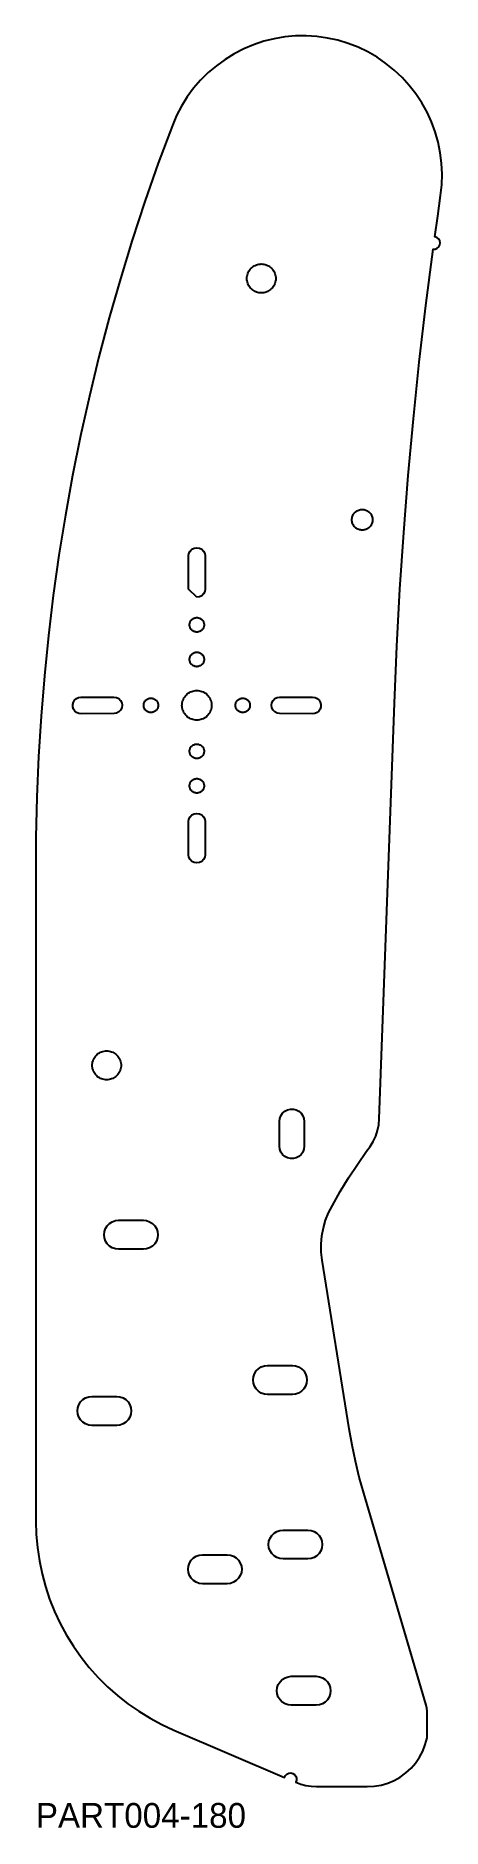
# Model space of a CAD drawing. Header units: millimetres. Extents: x 0 to 7985, y -20 to 1906.
# Drawn here: x 3716 to 3913, y -20 to 848 of the extents above; entities that cross this region are included whole.
import ezdxf

# ---------------------------------------------------------------- set-up
doc = ezdxf.new("R2010")
doc.units = ezdxf.units.MM
doc.layers.add('LABEL', color=7, linetype='Continuous')
doc.layers.add('PART004-180', color=7, linetype='Continuous')

msp = doc.modelspace()

# ---------------------------------------------------------------- texts
at = {"layer": 'LABEL'}
msp.add_text('PART004-180', height=12, dxfattribs=at).set_placement((3716.4487, -20))

# ---------------------------------------------------------------- linework, layer by layer
at = {"layer": 'PART004-180'}
for points in [[(3905.7495, 36.5482), (3905.6472, 37.9752), (3905.3422, 39.373), (3875.1021, 142.0638), (3872.9689, 149.7592), (3871.0826, 157.5188), (3869.4451, 165.3346), (3868.0581, 173.1988), (3854.9928, 254.8815), (3854.5639, 258.7806), (3854.519, 262.7029), (3854.8585, 266.6108), (3855.5791, 270.4667), (3856.674, 274.2334), (3858.1325, 277.8748), (3859.9406, 281.3558), (3863.7293, 288.1343), (3867.7555, 294.7744), (3872.0142, 301.2679), (3876.5, 307.6066), (3878.2393, 309.8714), (3879.7135, 312.317), (3880.9038, 314.9127), (3881.7952, 317.6256), (3882.3765, 320.4214), (3882.6403, 323.2648), (3889.9481, 524.6799), (3891.1162, 552.2386), (3892.6201, 579.7809), (3894.4596, 607.303), (3896.6344, 634.8005), (3899.1442, 662.2695), (3901.9885, 689.7059), (3905.1671, 717.1055), (3908.6793, 744.4644), (3909.72, 744.5061), (3910.6836, 744.901), (3911.4542, 745.6016), (3911.9388, 746.5234), (3912.0791, 747.5554), (3911.8581, 748.5731), (3911.3025, 749.454), (3910.4792, 750.0918), (3909.4875, 750.4097), (3910.8902, 760.4611), (3912.3381, 770.506), (3912.8919, 775.6643), (3913.0479, 780.8499), (3912.8052, 786.0322), (3912.1652, 791.1806), (3911.1317, 796.2645), (3909.7108, 801.2541), (3907.9108, 806.1199), (3905.7425, 810.833), (3903.2186, 815.3656), (3900.3541, 819.691), (3897.1658, 823.7837), (3893.6726, 827.6194), (3889.8951, 831.1755), (3885.8557, 834.4309), (3881.5781, 837.3665), (3877.0878, 839.965), (3872.4111, 842.2108), (3867.5758, 844.0909), (3862.6104, 845.594), (3857.5442, 846.7114), (3852.4071, 847.4363), (3847.2295, 847.7646), (3842.0421, 847.6943), (3836.8753, 847.2257), (3831.7598, 846.3618), (3826.7257, 845.1075), (3821.8029, 843.4702), (3817.0203, 841.4598), (3812.4063, 839.0879), (3807.988, 836.3687), (3803.7916, 833.3182), (3799.842, 829.9544), (3796.1623, 826.2972), (3792.7744, 822.3682), (3789.6982, 818.1906), (3786.952, 813.7891), (3784.5519, 809.1897), (3782.5122, 804.4196), (3775.6803, 786.0368), (3769.2102, 767.5237), (3763.1044, 748.8872), (3757.3653, 730.1345), (3751.995, 711.273), (3746.9956, 692.3097), (3742.369, 673.2521), (3738.1171, 654.1073), (3734.2414, 634.8829), (3730.7434, 615.5862), (3727.6246, 596.2246), (3724.886, 576.8055), (3722.5287, 557.3365), (3720.5538, 537.825), (3718.9618, 518.2785), (3717.7534, 498.7046), (3716.9291, 479.1107), (3716.4892, 459.5045), (3716.4487, 128.4667), (3716.6358, 122.0548), (3717.1962, 115.6647), (3718.1282, 109.3181), (3719.4286, 103.0366), (3721.0929, 96.8416), (3723.1155, 90.7542), (3725.4894, 84.795), (3728.2067, 78.9843), (3731.2581, 73.3419), (3734.6332, 67.8869), (3738.3206, 62.638), (3742.3076, 57.6129), (3746.5807, 52.8287), (3751.1255, 48.3018), (3755.9264, 44.0475), (3760.9671, 40.0803), (3766.2306, 36.4136), (3771.6988, 33.06), (3777.3531, 30.0309), (3783.1745, 27.3364), (3836.7547, 4.4091), (3837.198, 5.3151), (3837.9164, 6.023), (3838.8288, 6.4528), (3839.8321, 6.5559), (3840.8129, 6.3207), (3841.6603, 5.7738), (3842.2785, 4.9769), (3842.5977, 4.0201), (3842.5818, 3.0117), (3842.2326, 2.0655), (3844.6276, 1.169), (3847.1016, 0.5218), (3849.6288, 0.1308), (3852.1827, 0), (3876.8286, 0), (3880.1922, 0.1616), (3883.5148, 0.7094), (3886.7521, 1.6362), (3889.8613, 2.9296), (3892.8008, 4.5724), (3895.5315, 6.5428), (3898.0172, 8.8146), (3900.2248, 11.3574), (3902.1248, 14.1376), (3903.6921, 17.1181), (3904.9057, 20.2592), (3905.7495, 23.5192)], [(3832.5236, 729.6754), (3832.4439, 729.07), (3832.3118, 728.4738), (3832.1281, 727.8914), (3831.8944, 727.3272), (3831.6125, 726.7855), (3831.2843, 726.2705), (3830.9126, 725.786), (3830.5, 725.3358), (3830.0498, 724.9232), (3829.5653, 724.5515), (3829.0503, 724.2233), (3828.5086, 723.9414), (3827.9444, 723.7077), (3827.362, 723.524), (3826.7658, 723.3919), (3826.1604, 723.3122), (3825.5503, 723.2855), (3824.9402, 723.3122), (3824.3347, 723.3919), (3823.7385, 723.524), (3823.1561, 723.7077), (3822.592, 723.9414), (3822.0503, 724.2233), (3821.5352, 724.5515), (3821.0508, 724.9232), (3820.6005, 725.3358), (3820.188, 725.786), (3819.8162, 726.2705), (3819.4881, 726.7855), (3819.2061, 727.3272), (3818.9724, 727.8914), (3818.7888, 728.4738), (3818.6566, 729.07), (3818.5769, 729.6754), (3818.5503, 730.2855), (3818.5769, 730.8956), (3818.6566, 731.5011), (3818.7888, 732.0972), (3818.9724, 732.6797), (3819.2061, 733.2438), (3819.4881, 733.7855), (3819.8162, 734.3006), (3820.188, 734.785), (3820.6005, 735.2353), (3821.0508, 735.6478), (3821.5352, 736.0196), (3822.0503, 736.3477), (3822.592, 736.6297), (3823.1561, 736.8634), (3823.7385, 737.047), (3824.3347, 737.1792), (3824.9402, 737.2589), (3825.5503, 737.2855), (3826.1604, 737.2589), (3826.7658, 737.1792), (3827.362, 737.047), (3827.9444, 736.8634), (3828.5086, 736.6297), (3829.0503, 736.3477), (3829.5653, 736.0196), (3830.0498, 735.6478), (3830.5, 735.2353), (3830.9126, 734.785), (3831.2843, 734.3006), (3831.6125, 733.7855), (3831.8944, 733.2438), (3832.1281, 732.6797), (3832.3118, 732.0972), (3832.4439, 731.5011), (3832.5236, 730.8956), (3832.5503, 730.2855)], [(3879.3532, 612.9574), (3879.2963, 612.5249), (3879.2019, 612.0991), (3879.0707, 611.683), (3878.9038, 611.2801), (3878.7024, 610.8932), (3878.468, 610.5253), (3878.2024, 610.1792), (3877.9078, 609.8576), (3877.5862, 609.5629), (3877.2401, 609.2974), (3876.8722, 609.063), (3876.4853, 608.8616), (3876.0823, 608.6947), (3875.6663, 608.5635), (3875.2405, 608.4691), (3874.808, 608.4122), (3874.3722, 608.3932), (3873.9364, 608.4122), (3873.504, 608.4691), (3873.0781, 608.5635), (3872.6621, 608.6947), (3872.2591, 608.8616), (3871.8722, 609.063), (3871.5043, 609.2974), (3871.1583, 609.5629), (3870.8367, 609.8576), (3870.542, 610.1792), (3870.2765, 610.5253), (3870.0421, 610.8932), (3869.8407, 611.2801), (3869.6738, 611.683), (3869.5426, 612.0991), (3869.4482, 612.5249), (3869.3913, 612.9574), (3869.3722, 613.3932), (3869.3913, 613.8289), (3869.4482, 614.2614), (3869.5426, 614.6872), (3869.6738, 615.1033), (3869.8407, 615.5062), (3870.0421, 615.8932), (3870.2765, 616.261), (3870.542, 616.6071), (3870.8367, 616.9287), (3871.1583, 617.2234), (3871.5043, 617.4889), (3871.8722, 617.7233), (3872.2591, 617.9247), (3872.6621, 618.0916), (3873.0781, 618.2228), (3873.504, 618.3172), (3873.9364, 618.3741), (3874.3722, 618.3932), (3874.808, 618.3741), (3875.2405, 618.3172), (3875.6663, 618.2228), (3876.0823, 618.0916), (3876.4853, 617.9247), (3876.8722, 617.7233), (3877.2401, 617.4889), (3877.5862, 617.2234), (3877.9078, 616.9287), (3878.2024, 616.6071), (3878.468, 616.261), (3878.7024, 615.8932), (3878.9038, 615.5062), (3879.0707, 615.1033), (3879.2019, 614.6872), (3879.2963, 614.2614), (3879.3532, 613.8289), (3879.3722, 613.3932)], [(3794.3409, 575.8826), (3790.3409, 579.8826), (3790.3409, 595.8826), (3790.5367, 597.1187), (3791.1048, 598.2338), (3791.9898, 599.1187), (3793.1048, 599.6869), (3794.3409, 599.8826), (3795.577, 599.6869), (3796.692, 599.1187), (3797.577, 598.2338), (3798.1451, 597.1187), (3798.3409, 595.8826), (3798.3409, 579.8826), (3798.1451, 578.6466), (3797.577, 577.5315), (3796.692, 576.6466), (3795.577, 576.0784)], [(3797.8276, 562.2416), (3797.7877, 561.9389), (3797.7216, 561.6408), (3797.6298, 561.3496), (3797.513, 561.0675), (3797.372, 560.7967), (3797.2079, 560.5392), (3797.0221, 560.2969), (3796.8158, 560.0718), (3796.5907, 559.8655), (3796.3484, 559.6796), (3796.0909, 559.5156), (3795.8201, 559.3746), (3795.538, 559.2578), (3795.2468, 559.1659), (3794.9487, 559.0999), (3794.6459, 559.06), (3794.3409, 559.0467), (3794.0359, 559.06), (3793.7331, 559.0999), (3793.435, 559.1659), (3793.1438, 559.2578), (3792.8617, 559.3746), (3792.5909, 559.5156), (3792.3334, 559.6796), (3792.0911, 559.8655), (3791.866, 560.0718), (3791.6597, 560.2969), (3791.4739, 560.5392), (3791.3098, 560.7967), (3791.1688, 561.0675), (3791.052, 561.3496), (3790.9602, 561.6408), (3790.8941, 561.9389), (3790.8542, 562.2416), (3790.8409, 562.5467), (3790.8542, 562.8517), (3790.8941, 563.1545), (3790.9602, 563.4525), (3791.052, 563.7438), (3791.1688, 564.0258), (3791.3098, 564.2967), (3791.4739, 564.5542), (3791.6597, 564.7964), (3791.866, 565.0216), (3792.0911, 565.2278), (3792.3334, 565.4137), (3792.5909, 565.5778), (3792.8617, 565.7188), (3793.1438, 565.8356), (3793.435, 565.9274), (3793.7331, 565.9935), (3794.0359, 566.0334), (3794.3409, 566.0467), (3794.6459, 566.0334), (3794.9487, 565.9935), (3795.2468, 565.9274), (3795.538, 565.8356), (3795.8201, 565.7188), (3796.0909, 565.5778), (3796.3484, 565.4137), (3796.5907, 565.2278), (3796.8158, 565.0216), (3797.0221, 564.7964), (3797.2079, 564.5542), (3797.372, 564.2967), (3797.513, 564.0258), (3797.6298, 563.7438), (3797.7216, 563.4525), (3797.7877, 563.1545), (3797.8276, 562.8517), (3797.8409, 562.5467)], [(3797.8276, 545.4776), (3797.7877, 545.1749), (3797.7216, 544.8768), (3797.6298, 544.5856), (3797.513, 544.3035), (3797.372, 544.0327), (3797.2079, 543.7752), (3797.0221, 543.5329), (3796.8158, 543.3078), (3796.5907, 543.1015), (3796.3484, 542.9156), (3796.0909, 542.7516), (3795.8201, 542.6106), (3795.538, 542.4938), (3795.2468, 542.4019), (3794.9487, 542.3359), (3794.6459, 542.296), (3794.3409, 542.2827), (3794.0359, 542.296), (3793.7331, 542.3359), (3793.435, 542.4019), (3793.1438, 542.4938), (3792.8617, 542.6106), (3792.5909, 542.7516), (3792.3334, 542.9156), (3792.0911, 543.1015), (3791.866, 543.3078), (3791.6597, 543.5329), (3791.4739, 543.7752), (3791.3098, 544.0327), (3791.1688, 544.3035), (3791.052, 544.5856), (3790.9602, 544.8768), (3790.8941, 545.1749), (3790.8542, 545.4776), (3790.8409, 545.7827), (3790.8542, 546.0877), (3790.8941, 546.3905), (3790.9602, 546.6885), (3791.052, 546.9798), (3791.1688, 547.2618), (3791.3098, 547.5327), (3791.4739, 547.7902), (3791.6597, 548.0324), (3791.866, 548.2576), (3792.0911, 548.4638), (3792.3334, 548.6497), (3792.5909, 548.8138), (3792.8617, 548.9548), (3793.1438, 549.0716), (3793.435, 549.1634), (3793.7331, 549.2295), (3794.0359, 549.2694), (3794.3409, 549.2827), (3794.6459, 549.2694), (3794.9487, 549.2295), (3795.2468, 549.1634), (3795.538, 549.0716), (3795.8201, 548.9548), (3796.0909, 548.8138), (3796.3484, 548.6497), (3796.5907, 548.4638), (3796.8158, 548.2576), (3797.0221, 548.0324), (3797.2079, 547.7902), (3797.372, 547.5327), (3797.513, 547.2618), (3797.6298, 546.9798), (3797.7216, 546.6885), (3797.7877, 546.3905), (3797.8276, 546.0877), (3797.8409, 545.7827)], [(3801.4919, 522.9321), (3801.4102, 522.3112), (3801.2746, 521.6998), (3801.0863, 521.1026), (3800.8467, 520.524), (3800.5575, 519.9685), (3800.221, 519.4404), (3799.8398, 518.9435), (3799.4167, 518.4818), (3798.955, 518.0588), (3798.4582, 517.6776), (3797.9301, 517.3411), (3797.3746, 517.0519), (3796.796, 516.8123), (3796.1988, 516.624), (3795.5874, 516.4884), (3794.9665, 516.4067), (3794.3409, 516.3794), (3793.7153, 516.4067), (3793.0944, 516.4884), (3792.483, 516.624), (3791.8858, 516.8123), (3791.3072, 517.0519), (3790.7517, 517.3411), (3790.2236, 517.6776), (3789.7268, 518.0588), (3789.2651, 518.4818), (3788.842, 518.9435), (3788.4608, 519.4404), (3788.1243, 519.9685), (3787.8351, 520.524), (3787.5955, 521.1026), (3787.4072, 521.6998), (3787.2716, 522.3112), (3787.1899, 522.9321), (3787.1626, 523.5577), (3787.1899, 524.1833), (3787.2716, 524.8042), (3787.4072, 525.4156), (3787.5955, 526.0128), (3787.8351, 526.5914), (3788.1243, 527.1468), (3788.4608, 527.675), (3788.842, 528.1718), (3789.2651, 528.6335), (3789.7268, 529.0566), (3790.2236, 529.4378), (3790.7517, 529.7743), (3791.3072, 530.0634), (3791.8858, 530.3031), (3792.483, 530.4914), (3793.0944, 530.6269), (3793.7153, 530.7087), (3794.3409, 530.736), (3794.9665, 530.7087), (3795.5874, 530.6269), (3796.1988, 530.4914), (3796.796, 530.3031), (3797.3746, 530.0634), (3797.9301, 529.7743), (3798.4582, 529.4378), (3798.955, 529.0566), (3799.4167, 528.6335), (3799.8398, 528.1718), (3800.221, 527.675), (3800.5575, 527.1468), (3800.8467, 526.5914), (3801.0863, 526.0128), (3801.2746, 525.4156), (3801.4102, 524.8042), (3801.4919, 524.1833), (3801.5192, 523.5577)], [(3738.3409, 519.3993), (3737.1865, 519.5541), (3736.1229, 520.0289), (3735.2368, 520.7848), (3734.6004, 521.7604), (3734.2657, 522.876), (3734.2599, 524.0407), (3734.5835, 525.1596), (3735.2101, 526.1415), (3736.0887, 526.9062), (3737.1475, 527.3915), (3738.3003, 527.5578), (3754.2209, 527.5578), (3755.4532, 527.3632), (3756.5657, 526.7985), (3757.45, 525.9185), (3758.0203, 524.8089), (3758.221, 523.5776), (3758.0325, 522.3443), (3757.4734, 521.2291), (3756.5978, 520.3404), (3755.491, 519.7646), (3754.2607, 519.5578)], [(3775.6026, 523.2526), (3775.5627, 522.9499), (3775.4966, 522.6518), (3775.4048, 522.3606), (3775.288, 522.0785), (3775.147, 521.8077), (3774.9829, 521.5502), (3774.7971, 521.3079), (3774.5908, 521.0828), (3774.3657, 520.8765), (3774.1234, 520.6906), (3773.8659, 520.5266), (3773.5951, 520.3856), (3773.313, 520.2688), (3773.0218, 520.1769), (3772.7237, 520.1109), (3772.4209, 520.071), (3772.1159, 520.0577), (3771.8109, 520.071), (3771.5081, 520.1109), (3771.21, 520.1769), (3770.9188, 520.2688), (3770.6367, 520.3856), (3770.3659, 520.5266), (3770.1084, 520.6906), (3769.8661, 520.8765), (3769.641, 521.0828), (3769.4347, 521.3079), (3769.2489, 521.5502), (3769.0848, 521.8077), (3768.9438, 522.0785), (3768.827, 522.3606), (3768.7352, 522.6518), (3768.6691, 522.9499), (3768.6292, 523.2526), (3768.6159, 523.5577), (3768.6292, 523.8627), (3768.6691, 524.1655), (3768.7352, 524.4635), (3768.827, 524.7548), (3768.9438, 525.0368), (3769.0848, 525.3077), (3769.2489, 525.5652), (3769.4347, 525.8074), (3769.641, 526.0326), (3769.8661, 526.2388), (3770.1084, 526.4247), (3770.3659, 526.5888), (3770.6367, 526.7298), (3770.9188, 526.8466), (3771.21, 526.9384), (3771.5081, 527.0045), (3771.8109, 527.0444), (3772.1159, 527.0577), (3772.4209, 527.0444), (3772.7237, 527.0045), (3773.0218, 526.9384), (3773.313, 526.8466), (3773.5951, 526.7298), (3773.8659, 526.5888), (3774.1234, 526.4247), (3774.3657, 526.2388), (3774.5908, 526.0326), (3774.7971, 525.8074), (3774.9829, 525.5652), (3775.147, 525.3077), (3775.288, 525.0368), (3775.4048, 524.7548), (3775.4966, 524.4635), (3775.5627, 524.1655), (3775.6026, 523.8627), (3775.6159, 523.5577)], [(3820.0526, 523.2526), (3820.0127, 522.9499), (3819.9466, 522.6518), (3819.8548, 522.3606), (3819.738, 522.0785), (3819.597, 521.8077), (3819.4329, 521.5502), (3819.2471, 521.3079), (3819.0408, 521.0828), (3818.8157, 520.8765), (3818.5734, 520.6906), (3818.3159, 520.5266), (3818.0451, 520.3856), (3817.763, 520.2688), (3817.4718, 520.1769), (3817.1737, 520.1109), (3816.8709, 520.071), (3816.5659, 520.0577), (3816.2609, 520.071), (3815.9581, 520.1109), (3815.66, 520.1769), (3815.3688, 520.2688), (3815.0867, 520.3856), (3814.8159, 520.5266), (3814.5584, 520.6906), (3814.3161, 520.8765), (3814.091, 521.0828), (3813.8847, 521.3079), (3813.6989, 521.5502), (3813.5348, 521.8077), (3813.3938, 522.0785), (3813.277, 522.3606), (3813.1852, 522.6518), (3813.1191, 522.9499), (3813.0792, 523.2526), (3813.0659, 523.5577), (3813.0792, 523.8627), (3813.1191, 524.1655), (3813.1852, 524.4635), (3813.277, 524.7548), (3813.3938, 525.0368), (3813.5348, 525.3077), (3813.6989, 525.5652), (3813.8847, 525.8074), (3814.091, 526.0326), (3814.3161, 526.2388), (3814.5584, 526.4247), (3814.8159, 526.5888), (3815.0867, 526.7298), (3815.3688, 526.8466), (3815.66, 526.9384), (3815.9581, 527.0045), (3816.2609, 527.0444), (3816.5659, 527.0577), (3816.8709, 527.0444), (3817.1737, 527.0045), (3817.4718, 526.9384), (3817.763, 526.8466), (3818.0451, 526.7298), (3818.3159, 526.5888), (3818.5734, 526.4247), (3818.8157, 526.2388), (3819.0408, 526.0326), (3819.2471, 525.8074), (3819.4329, 525.5652), (3819.597, 525.3077), (3819.738, 525.0368), (3819.8548, 524.7548), (3819.9466, 524.4635), (3820.0127, 524.1655), (3820.0526, 523.8627), (3820.0659, 523.5577)], [(3834.4211, 519.5578), (3833.1908, 519.7646), (3832.084, 520.3404), (3831.2084, 521.2291), (3830.6493, 522.3443), (3830.4608, 523.5776), (3830.6615, 524.8089), (3831.2318, 525.9185), (3832.1161, 526.7985), (3833.2286, 527.3632), (3834.4609, 527.5578), (3850.3815, 527.5578), (3851.5343, 527.3915), (3852.5931, 526.9062), (3853.4717, 526.1415), (3854.0983, 525.1596), (3854.4219, 524.0407), (3854.4161, 522.876), (3854.0814, 521.7604), (3853.445, 520.7848), (3852.5589, 520.0289), (3851.4953, 519.5541), (3850.3409, 519.3993)], [(3797.8276, 501.0276), (3797.7877, 500.7249), (3797.7216, 500.4268), (3797.6298, 500.1356), (3797.513, 499.8535), (3797.372, 499.5827), (3797.2079, 499.3252), (3797.0221, 499.0829), (3796.8158, 498.8578), (3796.5907, 498.6515), (3796.3484, 498.4656), (3796.0909, 498.3016), (3795.8201, 498.1606), (3795.538, 498.0438), (3795.2468, 497.9519), (3794.9487, 497.8859), (3794.6459, 497.846), (3794.3409, 497.8327), (3794.0359, 497.846), (3793.7331, 497.8859), (3793.435, 497.9519), (3793.1438, 498.0438), (3792.8617, 498.1606), (3792.5909, 498.3016), (3792.3334, 498.4656), (3792.0911, 498.6515), (3791.866, 498.8578), (3791.6597, 499.0829), (3791.4739, 499.3252), (3791.3098, 499.5827), (3791.1688, 499.8535), (3791.052, 500.1356), (3790.9602, 500.4268), (3790.8941, 500.7249), (3790.8542, 501.0276), (3790.8409, 501.3327), (3790.8542, 501.6377), (3790.8941, 501.9405), (3790.9602, 502.2385), (3791.052, 502.5298), (3791.1688, 502.8118), (3791.3098, 503.0827), (3791.4739, 503.3402), (3791.6597, 503.5824), (3791.866, 503.8076), (3792.0911, 504.0138), (3792.3334, 504.1997), (3792.5909, 504.3638), (3792.8617, 504.5048), (3793.1438, 504.6216), (3793.435, 504.7134), (3793.7331, 504.7795), (3794.0359, 504.8194), (3794.3409, 504.8327), (3794.6459, 504.8194), (3794.9487, 504.7795), (3795.2468, 504.7134), (3795.538, 504.6216), (3795.8201, 504.5048), (3796.0909, 504.3638), (3796.3484, 504.1997), (3796.5907, 504.0138), (3796.8158, 503.8076), (3797.0221, 503.5824), (3797.2079, 503.3402), (3797.372, 503.0827), (3797.513, 502.8118), (3797.6298, 502.5298), (3797.7216, 502.2385), (3797.7877, 501.9405), (3797.8276, 501.6377), (3797.8409, 501.3327)], [(3797.8276, 484.2636), (3797.7877, 483.9609), (3797.7216, 483.6628), (3797.6298, 483.3716), (3797.513, 483.0895), (3797.372, 482.8187), (3797.2079, 482.5612), (3797.0221, 482.3189), (3796.8158, 482.0938), (3796.5907, 481.8875), (3796.3484, 481.7016), (3796.0909, 481.5376), (3795.8201, 481.3966), (3795.538, 481.2798), (3795.2468, 481.1879), (3794.9487, 481.1219), (3794.6459, 481.082), (3794.3409, 481.0687), (3794.0359, 481.082), (3793.7331, 481.1219), (3793.435, 481.1879), (3793.1438, 481.2798), (3792.8617, 481.3966), (3792.5909, 481.5376), (3792.3334, 481.7016), (3792.0911, 481.8875), (3791.866, 482.0938), (3791.6597, 482.3189), (3791.4739, 482.5612), (3791.3098, 482.8187), (3791.1688, 483.0895), (3791.052, 483.3716), (3790.9602, 483.6628), (3790.8941, 483.9609), (3790.8542, 484.2636), (3790.8409, 484.5687), (3790.8542, 484.8737), (3790.8941, 485.1765), (3790.9602, 485.4745), (3791.052, 485.7658), (3791.1688, 486.0478), (3791.3098, 486.3187), (3791.4739, 486.5762), (3791.6597, 486.8184), (3791.866, 487.0436), (3792.0911, 487.2498), (3792.3334, 487.4357), (3792.5909, 487.5998), (3792.8617, 487.7408), (3793.1438, 487.8576), (3793.435, 487.9494), (3793.7331, 488.0155), (3794.0359, 488.0554), (3794.3409, 488.0687), (3794.6459, 488.0554), (3794.9487, 488.0155), (3795.2468, 487.9494), (3795.538, 487.8576), (3795.8201, 487.7408), (3796.0909, 487.5998), (3796.3484, 487.4357), (3796.5907, 487.2498), (3796.8158, 487.0436), (3797.0221, 486.8184), (3797.2079, 486.5762), (3797.372, 486.3187), (3797.513, 486.0478), (3797.6298, 485.7658), (3797.7216, 485.4745), (3797.7877, 485.1765), (3797.8276, 484.8737), (3797.8409, 484.5687)], [(3798.3409, 451.2327), (3798.1451, 449.9967), (3797.577, 448.8816), (3796.692, 447.9967), (3795.577, 447.4285), (3794.3409, 447.2327), (3793.1048, 447.4285), (3791.9898, 447.9967), (3791.1048, 448.8816), (3790.5367, 449.9967), (3790.3409, 451.2327), (3790.3409, 467.2327), (3790.5367, 468.4688), (3791.1048, 469.5839), (3791.9898, 470.4688), (3793.1048, 471.0369), (3794.3409, 471.2327), (3795.577, 471.0369), (3796.692, 470.4688), (3797.577, 469.5839), (3798.1451, 468.4688), (3798.3409, 467.2327)], [(3757.6494, 348.6208), (3757.5697, 348.0154), (3757.4375, 347.4192), (3757.2539, 346.8368), (3757.0202, 346.2726), (3756.7382, 345.7309), (3756.4101, 345.2159), (3756.0384, 344.7314), (3755.6258, 344.2811), (3755.1756, 343.8686), (3754.6911, 343.4968), (3754.1761, 343.1687), (3753.6344, 342.8867), (3753.0702, 342.653), (3752.4878, 342.4694), (3751.8916, 342.3372), (3751.2862, 342.2575), (3750.6761, 342.2309), (3750.066, 342.2575), (3749.4605, 342.3372), (3748.8643, 342.4694), (3748.2819, 342.653), (3747.7177, 342.8867), (3747.1761, 343.1687), (3746.661, 343.4968), (3746.1765, 343.8686), (3745.7263, 344.2811), (3745.3137, 344.7314), (3744.942, 345.2159), (3744.6139, 345.7309), (3744.3319, 346.2726), (3744.0982, 346.8368), (3743.9146, 347.4192), (3743.7824, 348.0154), (3743.7027, 348.6208), (3743.6761, 349.2309), (3743.7027, 349.841), (3743.7824, 350.4464), (3743.9146, 351.0426), (3744.0982, 351.625), (3744.3319, 352.1892), (3744.6139, 352.7309), (3744.942, 353.2459), (3745.3137, 353.7304), (3745.7263, 354.1806), (3746.1765, 354.5932), (3746.661, 354.965), (3747.1761, 355.2931), (3747.7177, 355.5751), (3748.2819, 355.8087), (3748.8643, 355.9924), (3749.4605, 356.1246), (3750.066, 356.2043), (3750.6761, 356.2309), (3751.2862, 356.2043), (3751.8916, 356.1246), (3752.4878, 355.9924), (3753.0702, 355.8087), (3753.6344, 355.5751), (3754.1761, 355.2931), (3754.6911, 354.965), (3755.1756, 354.5932), (3755.6258, 354.1806), (3756.0384, 353.7304), (3756.4101, 353.2459), (3756.7382, 352.7309), (3757.0202, 352.1892), (3757.2539, 351.625), (3757.4375, 351.0426), (3757.5697, 350.4464), (3757.6494, 349.841), (3757.6761, 349.2309)], [(3846.336, 310.0455), (3846.1616, 308.6096), (3845.6487, 307.2571), (3844.827, 306.0667), (3843.7444, 305.1076), (3842.4636, 304.4354), (3841.0592, 304.0892), (3839.6128, 304.0892), (3838.2084, 304.4354), (3836.9276, 305.1076), (3835.8449, 306.0667), (3835.0232, 307.2571), (3834.5103, 308.6096), (3834.336, 310.0455), (3834.336, 322.0455), (3834.5103, 323.4813), (3835.0232, 324.8338), (3835.8449, 326.0242), (3836.9276, 326.9834), (3838.2084, 327.6556), (3839.6128, 328.0017), (3841.0592, 328.0017), (3842.4636, 327.6556), (3843.7444, 326.9834), (3844.827, 326.0242), (3845.6487, 324.8338), (3846.1616, 323.4813), (3846.336, 322.0455)], [(3756.4669, 260.1881), (3754.9093, 260.3636), (3753.4297, 260.8813), (3752.1025, 261.7153), (3750.9941, 262.8236), (3750.1601, 264.1509), (3749.6424, 265.6304), (3749.4669, 267.1881), (3749.6424, 268.7457), (3750.1601, 270.2253), (3750.9941, 271.5525), (3752.1025, 272.6609), (3753.4297, 273.4949), (3754.9093, 274.0126), (3756.4669, 274.1881), (3768.4669, 274.1881), (3770.0245, 274.0126), (3771.5041, 273.4949), (3772.8313, 272.6609), (3773.9397, 271.5525), (3774.7737, 270.2253), (3775.2914, 268.7457), (3775.4669, 267.1881), (3775.2914, 265.6304), (3774.7737, 264.1509), (3773.9397, 262.8236), (3772.8313, 261.7153), (3771.5041, 260.8813), (3770.0245, 260.3636), (3768.4669, 260.1881)], [(3828.5811, 189.8601), (3827.0235, 190.0356), (3825.5439, 190.5533), (3824.2167, 191.3872), (3823.1083, 192.4956), (3822.2744, 193.8229), (3821.7566, 195.3024), (3821.5811, 196.8601), (3821.7566, 198.4177), (3822.2744, 199.8972), (3823.1083, 201.2245), (3824.2167, 202.3329), (3825.5439, 203.1668), (3827.0235, 203.6846), (3828.5811, 203.8601), (3840.5811, 203.8601), (3842.1388, 203.6846), (3843.6183, 203.1668), (3844.9456, 202.3329), (3846.054, 201.2245), (3846.8879, 199.8972), (3847.4056, 198.4177), (3847.5811, 196.8601), (3847.4056, 195.3024), (3846.8879, 193.8229), (3846.054, 192.4956), (3844.9456, 191.3872), (3843.6183, 190.5533), (3842.1388, 190.0356), (3840.5811, 189.8601)], [(3743.5811, 174.8601), (3742.0235, 175.0356), (3740.5439, 175.5533), (3739.2167, 176.3872), (3738.1083, 177.4956), (3737.2744, 178.8229), (3736.7566, 180.3024), (3736.5811, 181.8601), (3736.7566, 183.4177), (3737.2744, 184.8972), (3738.1083, 186.2245), (3739.2167, 187.3329), (3740.5439, 188.1668), (3742.0235, 188.6846), (3743.5811, 188.8601), (3755.5811, 188.8601), (3757.1388, 188.6846), (3758.6183, 188.1668), (3759.9456, 187.3329), (3761.054, 186.2245), (3761.8879, 184.8972), (3762.4056, 183.4177), (3762.5811, 181.8601), (3762.4056, 180.3024), (3761.8879, 178.8229), (3761.054, 177.4956), (3759.9456, 176.3872), (3758.6183, 175.5533), (3757.1388, 175.0356), (3755.5811, 174.8601)], [(3836.0722, 110.1837), (3834.5145, 110.3592), (3833.035, 110.8769), (3831.7077, 111.7109), (3830.5993, 112.8192), (3829.7654, 114.1465), (3829.2477, 115.626), (3829.0722, 117.1837), (3829.2477, 118.7413), (3829.7654, 120.2209), (3830.5993, 121.5481), (3831.7077, 122.6565), (3833.035, 123.4905), (3834.5145, 124.0082), (3836.0722, 124.1837), (3848.0722, 124.1837), (3849.6298, 124.0082), (3851.1094, 123.4905), (3852.4366, 122.6565), (3853.545, 121.5481), (3854.3789, 120.2209), (3854.8967, 118.7413), (3855.0722, 117.1837), (3854.8967, 115.626), (3854.3789, 114.1465), (3853.545, 112.8192), (3852.4366, 111.7109), (3851.1094, 110.8769), (3849.6298, 110.3592), (3848.0722, 110.1837)], [(3797.0722, 98.1837), (3795.5145, 98.3592), (3794.035, 98.8769), (3792.7077, 99.7109), (3791.5993, 100.8192), (3790.7654, 102.1465), (3790.2477, 103.626), (3790.0722, 105.1837), (3790.2477, 106.7413), (3790.7654, 108.2209), (3791.5993, 109.5481), (3792.7077, 110.6565), (3794.035, 111.4905), (3795.5145, 112.0082), (3797.0722, 112.1837), (3809.0722, 112.1837), (3810.6298, 112.0082), (3812.1094, 111.4905), (3813.4366, 110.6565), (3814.545, 109.5481), (3815.3789, 108.2209), (3815.8967, 106.7413), (3816.0722, 105.1837), (3815.8967, 103.626), (3815.3789, 102.1465), (3814.545, 100.8192), (3813.4366, 99.7109), (3812.1094, 98.8769), (3810.6298, 98.3592), (3809.0722, 98.1837)], [(3840.0722, 39.3591), (3838.5145, 39.5346), (3837.035, 40.0523), (3835.7077, 40.8863), (3834.5993, 41.9947), (3833.7654, 43.3219), (3833.2477, 44.8015), (3833.0722, 46.3591), (3833.2477, 47.9168), (3833.7654, 49.3963), (3834.5993, 50.7236), (3835.7077, 51.8319), (3837.035, 52.6659), (3838.5145, 53.1836), (3840.0722, 53.3591), (3852.0722, 53.3591), (3853.6298, 53.1836), (3855.1094, 52.6659), (3856.4366, 51.8319), (3857.545, 50.7236), (3858.3789, 49.3963), (3858.8967, 47.9168), (3859.0722, 46.3591), (3858.8967, 44.8015), (3858.3789, 43.3219), (3857.545, 41.9947), (3856.4366, 40.8863), (3855.1094, 40.0523), (3853.6298, 39.5346), (3852.0722, 39.3591)]]:
    msp.add_lwpolyline(points, close=True, dxfattribs=at)

msp.set_redraw_order([(e.dxf.handle, doc.entitydb.next_handle()) for e in msp.query("TEXT MTEXT ATTDEF DIMENSION ARC_DIMENSION")])  # texts and dimensions are drawn at this point

doc.saveas('drawing.dxf')
